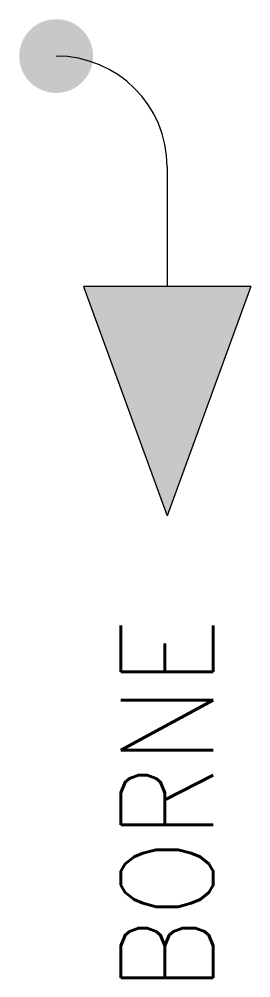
# Model space of a CAD drawing. Extents: x 97.8 to 100.3, y 216.7 to 227.1.
import ezdxf
from ezdxf.enums import TextEntityAlignment as Align

# ---------------------------------------------------------------- set-up
doc = ezdxf.new("R2010")
doc.units = 0
doc.header["$MEASUREMENT"] = 0
doc.layers.get('0').update_dxf_attribs({"linetype": 'CONTINUOUS'})
doc.styles.add('ROMANS', font='romans')

msp = doc.modelspace()

# ---------------------------------------------------------------- hatches: boundary and pattern name
at = {"lineweight": 9}
h = msp.add_hatch(color=2, dxfattribs=at)
edge = h.paths.add_edge_path()
edge.add_arc((98.181, 226.743), 0.4, 0, 360)

# ---------------------------------------------------------------- linework, layer by layer
at = {"color": 2}
for p, q in [((99.381, 225.543), (99.381, 224.243)), ((100.287, 224.243), (98.475, 224.243)), ((98.475, 224.243), (99.381, 221.759)), ((100.287, 224.243), (99.381, 221.759))]:
    msp.add_line(p, q, dxfattribs=at)
msp.add_arc((98.181, 225.543), 1.2, 0, 90, dxfattribs=at)
msp.add_solid([(99.381, 221.759), (100.287, 224.243), (98.475, 224.243)], dxfattribs=at)

# ---------------------------------------------------------------- texts
at = {"color": 7, "lineweight": -3, "style": 'ROMANS', "width": 0.9}
msp.add_attdef('BORNE', text='', height=1, rotation=90, dxfattribs=at).set_placement((99.381, 220.645), align=Align.MIDDLE_RIGHT)

doc.saveas('drawing.dxf')
